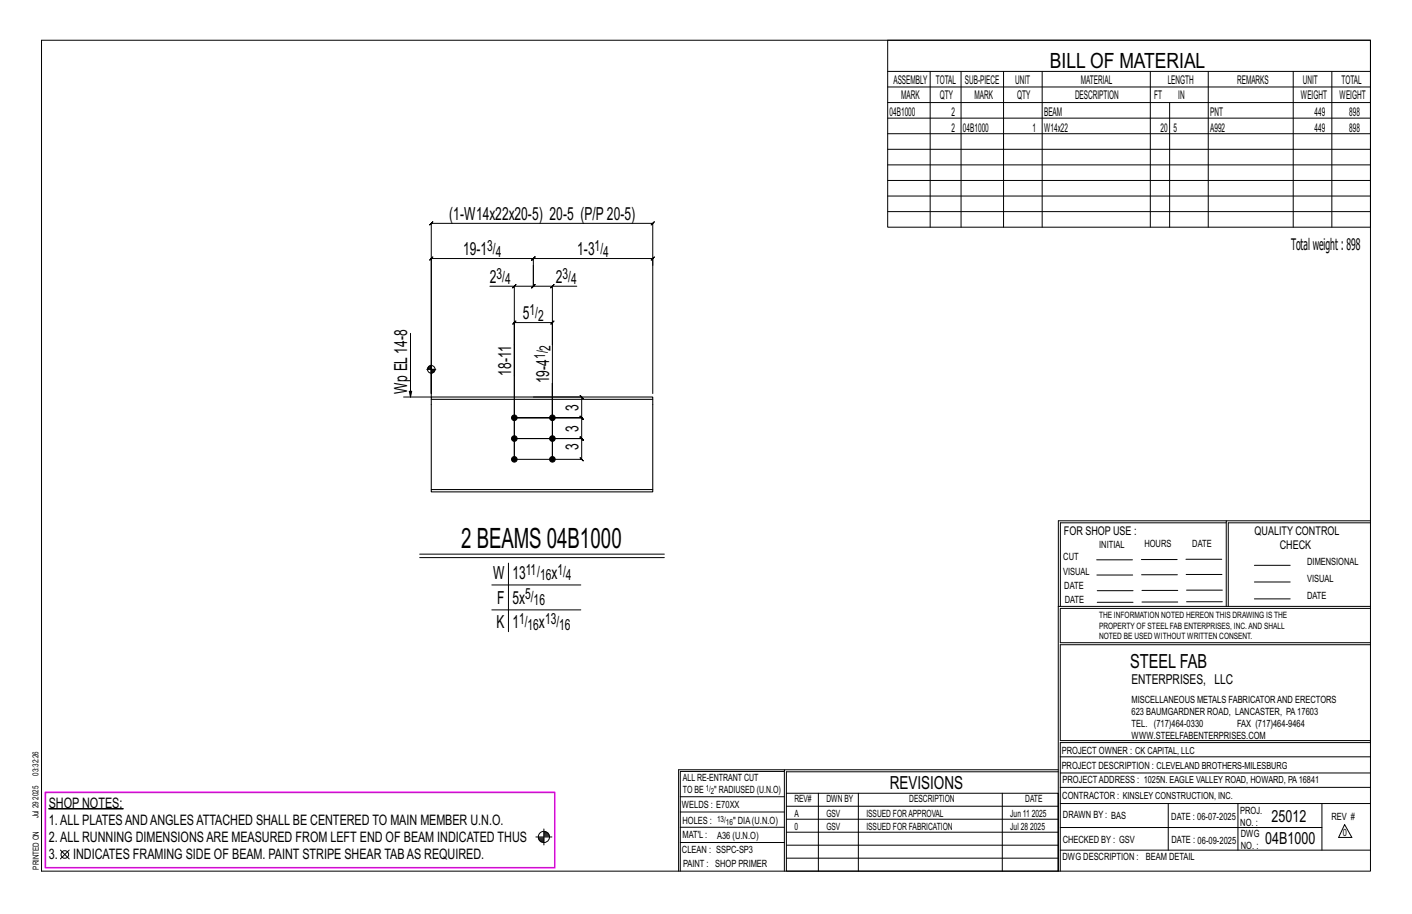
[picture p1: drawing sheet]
<svg xmlns="http://www.w3.org/2000/svg" width="432mm" height="279mm" viewBox="0 0 432 279" stroke-linecap="round" stroke-linejoin="round" font-family="sans-serif">
<defs><g id="words">
<text font-size="8.6" x="141" y="167.4">2 BEAMS 04B1000</text>
<text font-size="6.4" x="321.1" y="20.7">BILL OF MATERIAL</text>
<text font-size="5.9" x="345.6" y="204.1">STEEL FAB</text>
<g font-size="5.5">
<text x="137.4" y="67.3">(1-W14x22x20-5) 20-5 (P/P20-5)</text>
<text x="141.6" y="78">19-1</text>
<text x="176.5" y="78">1-3</text>
<text x="149.8" y="86.5">2</text>
<text x="170" y="86.5">2</text>
<text x="159.9" y="97.6">5</text>
<text x="156.3" y="114.9" transform="rotate(-90 156.3 114.9)">18-11</text>
<text x="167.9" y="117.2" transform="rotate(-90 167.9 117.2)">19-4</text>
<text x="124.5" y="120.3" transform="rotate(-90 124.5 120.3)">Wp EL14-8</text>
<text x="176.9" y="125.6" transform="rotate(-90 176.9 125.6)">3</text>
<text x="176.9" y="131.9" transform="rotate(-90 176.9 131.9)">3</text>
<text x="176.9" y="137.6" transform="rotate(-90 176.9 137.6)">3</text>
<text x="150.8" y="176.9">W</text>
<text x="156.7" y="176.9">13</text>
<text x="168.6" y="176.9">x</text>
<text x="152" y="184.5">F</text>
<text x="156.7" y="184.5">5x</text>
<text x="151.8" y="192.1">K</text>
<text x="156.7" y="192.1">1</text>
<text x="164.8" y="192.1">x</text>
<text x="272.2" y="241.1">REVISIONS</text>
</g>
<g font-size="5.1">
<text x="388.9" y="251.3">25012</text>
<text x="386.9" y="258.1">04B1000</text>
</g>
<text font-size="4.9" x="394.8" y="76.4">Totalweight : 898</text>
<g font-size="4.7">
<text x="149" y="76.8">3/</text>
<text x="181.8" y="76.8">1/</text>
<text x="151.6" y="78.5">4</text>
<text x="184.5" y="78.5">4</text>
<text x="151.9" y="85.3">3/</text>
<text x="154.5" y="86.9">4</text>
<text x="172" y="85.3">3/</text>
<text x="174.6" y="86.9">4</text>
<text x="162" y="96.4">1/</text>
<text x="164.6" y="98">2</text>
<text x="168.3" y="107.2" transform="rotate(-90 168.3 107.2)">2</text>
<text x="166.7" y="109.8" transform="rotate(-90 166.7 109.8)">1/</text>
<text x="160.8" y="175.6">11/</text>
<text x="165.1" y="177.3">16</text>
<text x="170.5" y="175.6">1/</text>
<text x="173.1" y="177.3">4</text>
<text x="160.6" y="183.2">5/</text>
<text x="163.2" y="184.9">16</text>
<text x="158.7" y="190.9">1/</text>
<text x="166.7" y="190.9">13/</text>
<text x="161.3" y="192.5">16</text>
<text x="171" y="192.5">16</text>
</g>
<g font-size="4.4">
<text x="14.9" y="246.9">SHOP NOTES:</text>
<text x="14.9" y="257.4">2.ALL RUNNING DIMENSIONSARE MEASURED FROM LEFT END OF BEAM INDICATED THUS</text>
<text x="14.9" y="252.1">1.ALL PLATESANDANGLESATTACHED SHALL BE CENTERED TO MAIN MEMBER U.N.O.</text>
<text x="14.9" y="262.6">3.</text>
<text x="22.3" y="262.6">INDICATES FRAMING SIDE OF BEAM. PAINT STRIPE SHEAR TABAS REQUIRED.</text>
</g>
<text font-size="4.2" x="346" y="209.1">ENTERPRISES, LLC</text>
<g font-size="3.7">
<text x="273.2" y="25.6">ASSEMBLY</text>
<text x="286.2" y="25.6">TOTAL</text>
<text x="295.1" y="25.6">SUB-PIECE</text>
<text x="310.4" y="25.6">UNIT</text>
<text x="330.5" y="25.6">MATERIAL</text>
<text x="357.1" y="25.6">LENGTH</text>
<text x="378.3" y="25.6">REMARKS</text>
<text x="398.4" y="25.6">UNIT</text>
<text x="410.2" y="25.6">TOTAL</text>
<text x="272.1" y="35.5">04B1000</text>
<text x="275.6" y="30.4">MARK</text>
<text x="287.4" y="30.4">QTY</text>
<text x="290.9" y="35.5">2</text>
<text x="298" y="30.4">MARK</text>
<text x="311" y="30.4">QTY</text>
<text x="319.3" y="35.5">BEAM</text>
<text x="328.7" y="30.4">DESCRIPTION</text>
<text x="353" y="30.4">FT</text>
<text x="360.3" y="30.4">IN</text>
<text x="370.1" y="35.5">PNT</text>
<text x="397.8" y="30.4">WEIGHT</text>
<text x="402" y="35.5">449</text>
<text x="409.6" y="30.4">WEIGHT</text>
<text x="412.6" y="35.5">898</text>
<text x="290.9" y="40.2">2</text>
<text x="294.5" y="40.2">04B1000</text>
<text x="315.8" y="40.2">1</text>
<text x="319.3" y="40.2">W14x22</text>
<text x="354.9" y="40.2">20</text>
<text x="358.9" y="40.2">5</text>
<text x="370.1" y="40.2">A992</text>
<text x="402" y="40.2">449</text>
<text x="412.6" y="40.2">898</text>
<text x="325.3" y="163.4">FOR SHOP USE :</text>
<text x="383.7" y="163.4">QUALITY CONTROL</text>
<text x="391.4" y="167.8">CHECK</text>
</g>
<g font-size="3.1">
<text x="336.2" y="167.4">INITIAL</text>
<text x="350" y="167.1">HOURS</text>
<text x="364.6" y="167.2">DATE</text>
<text x="325.2" y="171.3">CUT</text>
<text x="399.8" y="172.8">DIMENSIONAL</text>
<text x="325.1" y="175.8">VISUAL</text>
<text x="399.8" y="177.9">VISUAL</text>
<text x="325.5" y="180">DATE</text>
<text x="325.7" y="184.4">DATE</text>
<text x="399.8" y="183.1">DATE</text>
<text x="346" y="215">MISCELLANEOUS METALS FABRICATORAND ERECTORS</text>
<text x="346" y="218.6">623 BAUMGARDNER ROAD, LANCASTER, PA17603</text>
<text x="346" y="225.8">WWW.STEELFABENTERPRISES.COM</text>
<text x="346" y="222.2">TEL. (717)464-0330</text>
<text x="378.3" y="222.2">FAX (717)464-9464</text>
<text x="324.7" y="230.5">PROJECT OWNER : CK CAPITAL, LLC</text>
<text x="208.8" y="238.8">ALL RE-ENTRANT CUT</text>
<text x="324.7" y="235.1">PROJECT DESCRIPTION : CLEVELAND BROTHERS-MILESBURG</text>
<text x="324.9" y="239.5">PROJECTADDRESS : 1025N. EAGLE VALLEY ROAD, HOWARD, PA16841</text>
<text x="208.8" y="242.5">TO BE</text>
<text x="218.4" y="242.5">&quot; RADIUSED (U.N.O)</text>
<text x="242.9" y="245.3">REV#</text>
<text x="252.7" y="245.3">DWN BY</text>
<text x="278.1" y="245.3">DESCRIPTION</text>
<text x="313.5" y="245.3">DATE</text>
<text x="324.9" y="244.2">CONTRACTOR : KINSLEY CONSTRUCTION, INC.</text>
<text x="208.5" y="247">WELDS : E70XX</text>
<text x="208.7" y="251.7">HOLES :</text>
<text x="224.2" y="251.8">&quot; DIA(U.N.O)</text>
<text x="242.9" y="249.9">A</text>
<text x="252.7" y="249.9">GSV</text>
<text x="264.9" y="249.9">ISSUED FORAPPROVAL</text>
<text x="309" y="249.9">Jun 11</text>
<text x="315.5" y="249.9">2025</text>
<text x="325.1" y="250">DRAWN BY : BAS</text>
<text x="358.2" y="250.5">DATE : 06-07-2025</text>
<text x="379.3" y="248.9">PROJ.</text>
<text x="407.2" y="250.5">REV #</text>
<text x="208.7" y="256.3">MAT'L :</text>
<text x="219.3" y="256.4">A36 (U.N.O)</text>
<text x="242.9" y="253.8">0</text>
<text x="252.7" y="253.8">GSV</text>
<text x="264.9" y="253.8">ISSUED FOR FABRICATION</text>
<text x="309" y="253.8">Jul 28</text>
<text x="315" y="253.8">2025</text>
<text x="325" y="257.6">CHECKED BY : GSV</text>
<text x="358.3" y="257.7">DATE : 06-09-2025</text>
<text x="379.3" y="252.5">NO. :</text>
<text x="379.5" y="255.9">DWG</text>
<text x="410.6" y="255.5">0</text>
<text x="208.6" y="260.7">CLEAN : SSPC-SP3</text>
<text x="324.9" y="262.9">DWG DESCRIPTION :</text>
<text x="350.4" y="263">BEAM DETAIL</text>
<text x="379.5" y="259.5">NO. :</text>
<text x="208.9" y="265">PAINT : SHOP PRIMER</text>
</g>
<g font-size="2.7">
<text x="336.1" y="189">THE INFORMATION NOTED HEREON THIS DRAWING IS THE</text>
<text x="336.1" y="195.4">NOTED BE USED WITHOUT WRITTEN CONSENT.</text>
<text x="336.1" y="192.2">PROPERTY OF STEEL FAB ENTERPRISES, INC.AND SHALL</text>
</g>
<g font-size="2.6">
<text x="215.9" y="241.8">1/</text>
<text x="217.4" y="242.7">2</text>
<text x="219.3" y="251.1">13/</text>
<text x="222" y="252.1">16</text>
</g>
<g font-size="2.5">
<text x="11.7" y="237.1" transform="rotate(-90 11.7 237.1)">03:32:26</text>
<text x="11.8" y="244.4" transform="rotate(-90 11.8 244.4)">2025</text>
<text x="11.8" y="250.1" transform="rotate(-90 11.8 250.1)">Jul 29</text>
<text x="11.9" y="265.8" transform="rotate(-90 11.9 265.8)">PRINTED ON</text>
</g>
</g></defs>
<g fill="#000" stroke="#000" stroke-width=".31">
<path d="M14.9 247.1h22.8v.2h-22.8z"/>
<circle cx="157.3" cy="127.7" r=".86"/>
<circle cx="157.3" cy="134.1" r=".86"/>
<circle cx="168.9" cy="127.7" r=".86"/>
<circle cx="168.9" cy="134.1" r=".86"/>
<circle cx="157.3" cy="140.4" r=".86"/>
<circle cx="168.9" cy="140.4" r=".86"/>
</g>
<g fill="none" stroke="#000" stroke-width=".31">
<path d="M12.7 12.3h406.4v254h-406.4zM271.5 12.3h147.6v57.2h-147.6zM271.5 21.8h147.6M271.5 26.6h147.6M271.5 31.4h147.6M271.5 36.1h147.6M284.5 21.8v47.7M293.9 21.8v47.7M306.9 21.8v47.7M318.7 21.8v47.7M351.8 21.8v47.7M357.7 31.4v38.1"/>
<path d="M369.5 21.8v47.7M395.5 21.8v47.7M407.3 21.8v47.7M271.5 40.9h147.6M271.5 45.6h147.6M271.5 50.4h147.6M271.5 55.2h147.6M271.5 59.9h147.6M162.6 79.5l1-1zM163.1 79h36.5l-.5 .5 1-1-.5 .5v2.1M271.5 64.7h147.6M149.8 87.5h7.5v17.9v-6.8l-.5 .5 1-1-.5 .5h11.6l-.5 .5 1-1-.5 .5v6.8v-17.9h7.5"/>
<path d="M157.3 87.5l-.5 .5 1-1zM163.1 81.1v6.4l.5-.5-1 1 .5-.5h-5.8M163.1 81.1v6.4l-.5 .5 1-1-.5 .5h5.8M163.1 81.1v-2.1l.5-.5-1 1 .5-.5h-31.2l.5-.5-1 1 .5-.5v42.5M168.9 87.5l.5-.5-1 1zM125.5 101.9v19.5l-.3-1.8h.7l-.4 1.8M130.5 112.9h2.8M130.8 112.4v.5M131 112.1v.8M131.2 111.9v1M131.5 111.8v1.1M131.7 111.8v1.1"/>
<path d="M131.9 112.9v7.4v-52l-.5 .5 1-1-.5 .5h67.7l-.5 .5 1-1-.5 .5v52M131.9 111.5v2.8M132.1 112.9v1.1M132.3 112.9v1.1M132.5 112.9v1M132.7 112.9v.8M132.9 112.9v.5M157.3 114.9v25.5zM157.3 114.9v-9.5v35h20.6l.5 .5-1-1 .5 .5v-6.3l.5 .5-1-1 .5 .5h-20.6h20.6l.5 .5-1-1 .5 .5v-6.4l.5 .5-1-1 .5 .5h-20.6h20.6l.5 .5-1-1 .5 .5v-6.3l.5 .5-1-1 .5 .5h-14.8M168.9 105.4v35v-23.2v10.5M123.4 121.4h8.5M375 159.8h-50.7v25.6"/>
<path d="M375 159.2h-51.3l-.1 107.1M419.1 159.2h-44.1v26.2M419.1 159.8h-43.5v25.6M128.3 169.4h74.9M128.3 170.5h74.9M150.4 178.8h27.2M155.5 172.1v21M335.4 171.1h10.9M335.4 175.8h11M349 171h11M349.1 175.7h11M362.7 171h10.9"/>
<path d="M362.7 175.6h11M383.6 172.8h11M383.6 177.9h11M150.4 186.4h27.2M323.7 185.4h95.4M335.5 184.1h11M335.5 180.6h11M349.2 184h11M349.2 180.5h11M362.9 180.4h10.9M362.9 184h10.9M383.6 183.1h11"/>
<path d="M419.1 186h-94.9v10.5h94.9M419.1 197.1h-94.9v29.3h94.9v.6h-94.9v39.3M239.9 235.8h-31.9v30.5M239.9 235.3h-32.4v31M323.6 235.3h-83.7v31M323.6 235.9h-83.1v6.6M324.2 236.3h94.9M324.2 231.4h94.9M18.5 259.9l2.7 2.7M21.2 259.9l-2.7 2.7M163.9 255.9h4.9M164.6 256.1h1.7"/>
<path d="M164.7 256.4h1.6M164.8 256.7h1.5M165.1 257h1.2M165.4 257.3h.9M166.3 253.4v4.9M166.3 254.4h1M166.3 254.7h1.3M166.3 255.3h1.6M166.3 255.6h1.7M166.3 255h1.5M208 252.9h31.9M208 257.5h31.9"/>
<path d="M208 243.6h31.9M208 248.2h31.9M240.5 242.5h83.1v23.8h-83.1zM240.5 258.4h83.1M240.5 254.4h83.1M240.5 250.4h83.1M240.5 246.5h83.1M250.3 242.5v23.8M262.5 242.5v23.8M306.5 242.5v23.8M324.2 253h80.1M324.2 245.6h94.9"/>
<path d="M324.2 259.9h94.9M324.2 240.7h94.9M357.3 245.6v14.3M378.6 245.6v14.3M404.3 245.6v14.3M411.2 252.1l2.2 3.9h-4zM240.5 262.3h83.1"/>
<circle cx="131.9" cy="112.9" r="1.16"/>
<circle cx="166.3" cy="255.9" r="1.71"/>
<circle cx="19.8" cy="261.2" r="1.17"/>
</g>
<path d="M13.9 242.2h155.8v23.1h-155.8z" fill="none" stroke="#f0f" stroke-width=".5"/>
<path d="M131.9 121.4h67.7v.7h-67.7zM131.9 122.1v27.6M199.6 122.1v27.6M131.9 149.7h67.7v.7h-67.7z" fill="none" stroke="#000" stroke-width=".32"/>
<use href="#words"/>
</svg>
